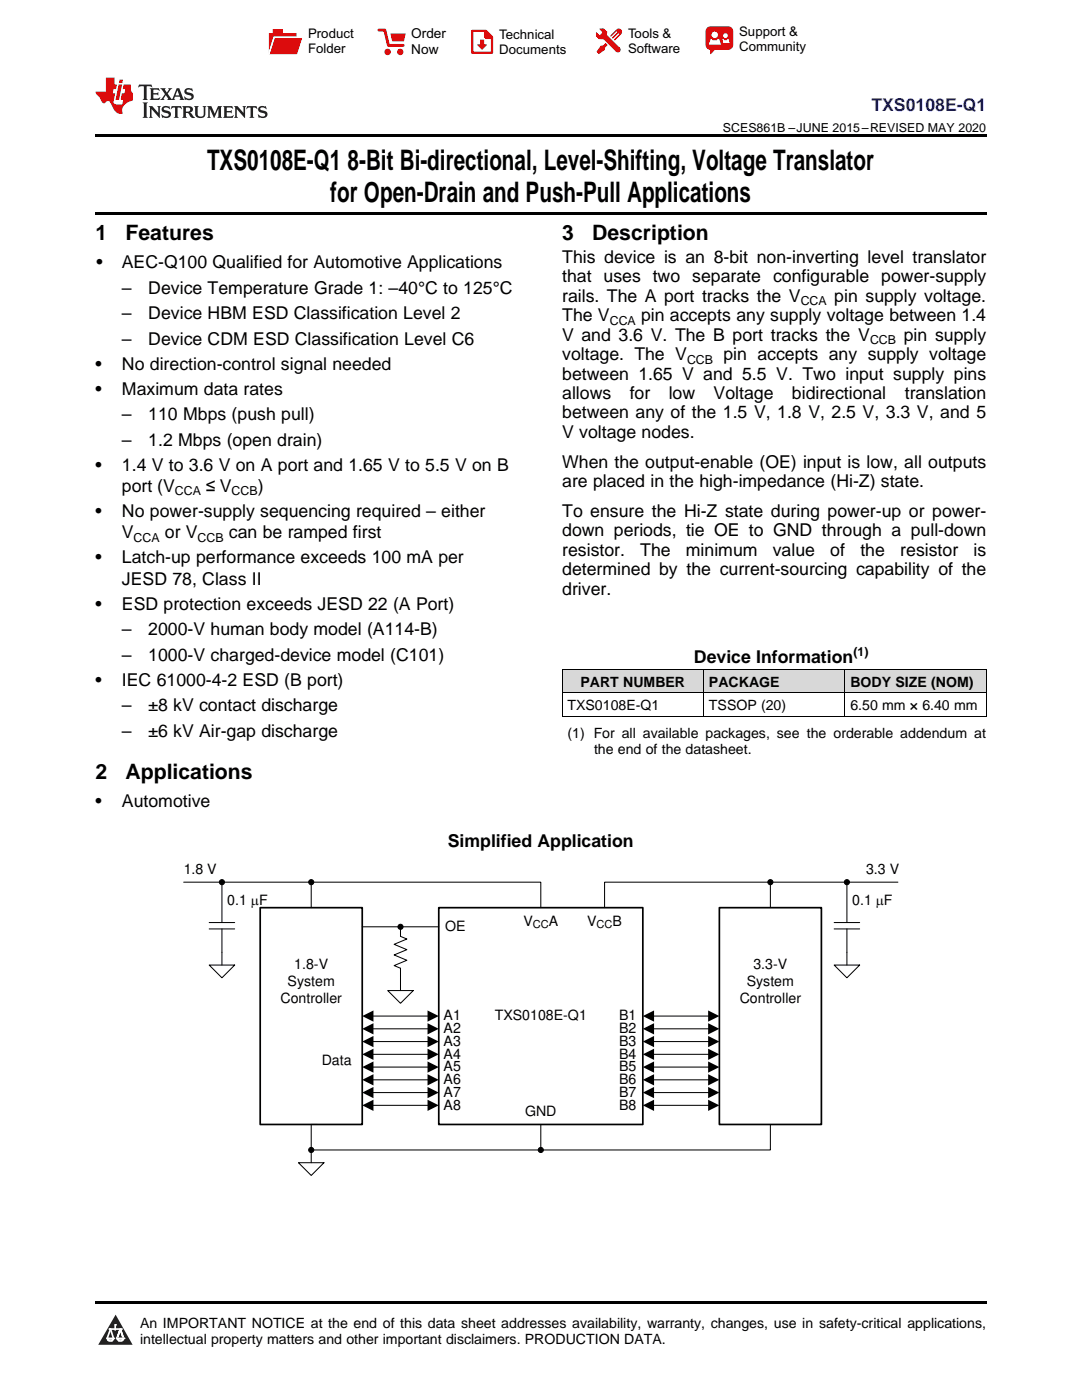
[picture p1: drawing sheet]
<svg xmlns="http://www.w3.org/2000/svg" width="216mm" height="279mm" viewBox="0 0 216 279" stroke-linecap="round" stroke-linejoin="round" font-family="sans-serif">
<defs><g id="words">
<g font-size="5.6">
<text x="41.3" y="33.9">TXS0108E-Q1</text>
<text x="69.4" y="33.9">8-Bit Bi-directional, Level-Shifting, Voltage Translator</text>
<text x="65.9" y="40.3">for Open-Drain and Push-Pull Applications</text>
</g>
<g font-size="4.2">
<text x="19" y="47.8">1</text>
<text x="25" y="47.8">Features</text>
<text x="112.2" y="47.8">3</text>
<text x="118.2" y="47.8">Description</text>
<text x="19" y="155.4">2</text>
<text x="25" y="155.4">Applications</text>
</g>
<text font-size="3.5" fill="#00f" x="173.9" y="22.2">TXS0108E-Q1</text>
<g font-size="3.5">
<text x="19.2" y="53.5">•</text>
<text x="24.3" y="53.5">AEC-Q100 Qualified for Automotive Applications</text>
<text x="112.2" y="52.5">This device is an 8-bit non-inverting level translator</text>
<text x="24.3" y="58.6">–</text>
<text x="29.6" y="58.6">Device Temperature Grade 1: –40°C to 125°C</text>
<text x="112.2" y="56.3">that uses two separate configurable power-supply</text>
<text x="24.3" y="63.7">–</text>
<text x="29.6" y="63.7">Device HBM ESD Classification Level 2</text>
<text x="112.2" y="60.2">rails. The A port tracks the V</text>
<text x="112.2" y="64.1">The V</text>
<text x="127.9" y="64.1">pin accepts any supply voltage between 1.4</text>
<text x="166.5" y="60.2">pin supply voltage.</text>
<text x="24.3" y="68.8">–</text>
<text x="29.6" y="68.8">Device CDM ESD Classification Level C6</text>
<text x="112.2" y="68">V and 3.6 V. The B port tracks the V</text>
<text x="112.2" y="71.9">voltage. The V</text>
<text x="144.4" y="71.9">pin accepts any supply voltage</text>
<text x="180.3" y="68">pin supply</text>
<text x="19" y="73.8">•</text>
<text x="24.3" y="73.8">No direction-control signal needed</text>
<text x="112.2" y="75.7">between 1.65 V and 5.5 V. Two input supply pins</text>
<text x="19" y="78.8">•</text>
<text x="24.3" y="78.8">Maximum data rates</text>
<text x="24.3" y="83.9">–</text>
<text x="29.6" y="83.9">110 Mbps (push pull)</text>
<text x="112.2" y="79.6">allows</text>
<text x="112.2" y="83.5">between any of the 1.5 V, 1.8 V, 2.5 V, 3.3 V, and 5</text>
<text x="125.7" y="79.6">for</text>
<text x="133.4" y="79.6">low</text>
<text x="142.4" y="79.6">Voltage</text>
<text x="158" y="79.6">bidirectional</text>
<text x="180.5" y="79.6">translation</text>
<text x="24.3" y="88.9">–</text>
<text x="29.6" y="88.9">1.2 Mbps (open drain)</text>
<text x="112.2" y="87.4">V voltage nodes.</text>
<text x="19" y="93.9">•</text>
<text x="24.3" y="93.9">1.4 V to 3.6 V on A port and 1.65 V to 5.5 V on B</text>
<text x="112.2" y="93.3">When the output-enable (OE) input is low, all outputs</text>
<text x="24.3" y="98.2">port (V</text>
<text x="41.1" y="98.2">≤ V</text>
<text x="51.4" y="98.2">)</text>
<text x="112.2" y="97.2">are placed in the high-impedance (Hi-Z) state.</text>
<text x="19" y="103.2">•</text>
<text x="24.3" y="103.2">No power-supply sequencing required – either</text>
<text x="24.3" y="107.4">V</text>
<text x="32.9" y="107.4">or V</text>
<text x="45.7" y="107.4">can be ramped first</text>
<text x="112.2" y="103.2">To ensure the Hi-Z state during power-up or power-</text>
<text x="112.2" y="107.1">down periods, tie OE to GND through a pull-down</text>
<text x="19" y="112.4">•</text>
<text x="24.3" y="112.4">Latch-up performance exceeds 100 mA per</text>
<text x="112.2" y="110.9">resistor.</text>
<text x="127.8" y="110.9">The</text>
<text x="136.9" y="110.9">minimum</text>
<text x="154.2" y="110.9">value</text>
<text x="165.7" y="110.9">of</text>
<text x="171.7" y="110.9">the</text>
<text x="179.6" y="110.9">resistor</text>
<text x="194.3" y="110.9">is</text>
<text x="24.3" y="116.7">JESD 78, Class II</text>
<text x="112.2" y="114.8">determined by the current-sourcing capability of the</text>
<text x="112.2" y="118.7">driver.</text>
<text x="19" y="121.7">•</text>
<text x="24.3" y="121.7">ESD protection exceeds JESD 22 (A Port)</text>
<text x="24.3" y="126.8">–</text>
<text x="24.3" y="131.8">–</text>
<text x="29.6" y="126.8">2000-V human body model (A114-B)</text>
<text x="29.6" y="131.8">1000-V charged-device model (C101)</text>
<text x="19" y="136.8">•</text>
<text x="24.3" y="136.8">IEC 61000-4-2 ESD (B port)</text>
<text x="138.5" y="132.4">Device Information</text>
<text x="24.3" y="141.9">–</text>
<text x="29.6" y="141.9">±8 kV contact discharge</text>
<text x="24.3" y="147">–</text>
<text x="29.6" y="147">±6 kV Air-gap discharge</text>
<text x="19" y="161.1">•</text>
<text x="24.3" y="161.1">Automotive</text>
<text x="89.4" y="169">Simplified Application</text>
</g>
<g font-size="2.8">
<text x="115.8" y="137.1">PART NUMBER</text>
<text x="141.5" y="137.1">PACKAGE</text>
<text x="169.7" y="137.1">BODY SIZE (NOM)</text>
<text x="113.2" y="141.7">TXS0108E-Q1</text>
<text x="141.5" y="141.7">TSSOP (20)</text>
<text x="169.7" y="141.7">6.50 mm × 6.40 mm</text>
<text x="113.2" y="147.2">(1) For all available packages, see the orderable addendum at</text>
<text x="118.5" y="150.4">the end of the datasheet.</text>
<text x="36.6" y="174.4">1.8 V</text>
<text x="172.8" y="174.4">3.3 V</text>
<text x="45.3" y="180.6">0.1 PF</text>
<text x="88.8" y="185.8">OE</text>
<text x="104.4" y="184.7">V</text>
<text x="109.5" y="184.7">A</text>
<text x="117.2" y="184.7">V</text>
<text x="122.2" y="184.7">B</text>
<text x="170" y="180.6">0.1 PF</text>
<text x="57.4" y="196.8">System</text>
<text x="58.7" y="193.4">1.8-V</text>
<text x="149" y="196.8">System</text>
<text x="150.3" y="193.4">3.3-V</text>
<text x="56" y="200.2">Controller</text>
<text x="88.5" y="203.6">A1</text>
<text x="98.7" y="203.6">TXS0108E-Q1</text>
<text x="123.5" y="203.6">B1</text>
<text x="147.6" y="200.2">Controller</text>
<text x="88.5" y="206.2">A2</text>
<text x="88.5" y="208.7">A3</text>
<text x="123.5" y="206.2">B2</text>
<text x="123.5" y="208.7">B3</text>
<text x="64.2" y="212.5">Data</text>
<text x="88.5" y="211.3">A4</text>
<text x="88.5" y="213.8">A5</text>
<text x="123.5" y="211.3">B4</text>
<text x="123.5" y="213.8">B5</text>
<text x="88.5" y="216.4">A6</text>
<text x="88.5" y="218.9">A7</text>
<text x="88.5" y="221.4">A8</text>
<text x="123.5" y="216.4">B6</text>
<text x="123.5" y="218.9">B7</text>
<text x="123.5" y="221.4">B8</text>
<text x="104.8" y="222.7">GND</text>
<text x="27.9" y="265">An IMPORTANT NOTICE at the end of this data sheet addresses availability, warranty, changes, use in safety-critical applications,</text>
<text x="27.9" y="268.2">intellectual property matters and other important disclaimers. PRODUCTION DATA.</text>
</g>
<g font-size="2.7">
<text x="82.1" y="7.7">Order</text>
<text x="82.1" y="10.7">Now</text>
</g>
<g font-size="2.6">
<text x="61.5" y="7.6">Product</text>
<text x="61.5" y="10.6">Folder</text>
<text x="99.6" y="7.8">Technical</text>
<text x="99.6" y="10.8">Documents</text>
<text x="125.3" y="7.6">Tools &amp;</text>
<text x="125.3" y="10.6">Software</text>
<text x="147.5" y="7.2">Support &amp;</text>
<text x="147.5" y="10.2">Community</text>
</g>
<g font-size="2.5">
<text x="144.3" y="26.3">SCES861B –JUNE 2015–REVISED MAY 2020</text>
<text x="121.7" y="64.8">CCA</text>
<text x="159.8" y="60.9">CCA</text>
<text x="173.6" y="68.7">CCB</text>
<text x="137.1" y="72.6">CCB</text>
<text x="34.9" y="98.9">CCA</text>
<text x="46.2" y="98.9">CCB</text>
<text x="26.7" y="108.1">CCA</text>
<text x="39.4" y="108.1">CCB</text>
<text x="170.3" y="131">(1)</text>
</g>
<g font-size="2.2">
<text x="106.3" y="185.2">CC</text>
<text x="119" y="185.2">CC</text>
</g>
</g></defs>
<g fill="#d8d8d8">
<path d="M112.2 133.7h28.2v4.6h-28.2z"/>
<path d="M140.4 133.7h28.2v4.6h-28.2z"/>
<path d="M168.6 133.7h28.2v4.6h-28.2z"/>
</g>
<path d="M23.1 262.4l3.4 6h-6.9z" fill-rule="evenodd" fill="#231f20"/>
<path d="M21.4 267.1h1.2l-.3 .5h-.3a.55 .55 0 0 1-.6-.5z" fill-rule="evenodd" fill="#fff"/>
<path d="M21.4 267.1h1.2l-.3 .5h-.3a.55 .55 0 0 1-.6-.5z" fill="none" stroke="#231f20" stroke-width=".34"/>
<path d="M21.4 267.1l1.2 .1-.3 .4h-.5z" fill="none" stroke="#fff" stroke-width=".34"/>
<path d="M23 265.3h.1" fill="none" stroke="#fff" stroke-width=".34"/>
<path d="M23 264.4v.9z" fill="#fff"/>
<path d="M23 264.4v.9z" fill="none" stroke="#fff" stroke-width=".34"/>
<circle cx="23" cy="264.4" r=".17" fill="#fff"/>
<path d="M21.9 265.2h.1" fill="none" stroke="#fff" stroke-width=".34"/>
<path d="M21.9 265.2h2.3z" fill="#fff"/>
<path d="M21.9 265.2h2.3z" fill="none" stroke="#fff" stroke-width=".34"/>
<circle cx="24.2" cy="265.2" r=".17" fill="#fff"/>
<path d="M23.3 267.1h.1" fill="none" stroke="#fff" stroke-width=".34"/>
<path d="M24 265.2l-.7 1.9z" fill-rule="evenodd" fill="#fff"/>
<path d="M24 265.2l-.7 1.9z" fill="none" stroke="#fff" stroke-width=".34"/>
<path d="M24 265.2l.7 1.9z" fill-rule="evenodd" fill="#fff"/>
<path d="M24 265.2l.7 1.9z" fill="none" stroke="#fff" stroke-width=".34"/>
<path d="M24.6 267.1h.1" fill="none" stroke="#fff" stroke-width=".34"/>
<circle cx="21.4" cy="267.1" r=".17" fill="#fff"/>
<path d="M22.1 265.2l-.7 1.9z" fill="#fff"/>
<path d="M22.1 265.2l-.7 1.9z" fill="none" stroke="#fff" stroke-width=".34"/>
<path d="M22.1 265.2l.5 1.9z" fill="#fff"/>
<path d="M22.1 265.2l.5 1.9z" fill="none" stroke="#fff" stroke-width=".34"/>
<circle cx="22.6" cy="267.1" r=".17" fill="#fff"/>
<path d="M23.4 267.1h1.3a.65 .65 0 0 1-.7 .5 .65 .65 0 0 1-.6-.5z" fill-rule="evenodd" fill="#fff"/>
<path d="M23.4 267.1h1.3a.65 .65 0 0 1-.7 .5 .65 .65 0 0 1-.6-.5z" fill="none" stroke="#231f20" stroke-width=".34"/>
<path d="M23.4 267.1h1.3l-.4 .5h-.6z" fill="none" stroke="#fff" stroke-width=".34"/>
<path d="M23.3 267.1h.1" fill="none" stroke="#fff" stroke-width=".34"/>
<circle cx="24.7" cy="267.1" r=".17" fill="#fff"/>
<path d="M19 26.8h177.8v.6h-177.8zM19 42.3h177.8v.5h-177.8zM112.2 142.9l.1 .1zM168.5 142.9l.1 .1zM196.7 142.9l.1 .1zM19 259.7h177.8v.5h-177.8z" fill="#000"/>
<path d="M51.9 181.1h20.4v43.3h-20.4zM87.5 181.1h40.8v43.3h-40.8zM143.5 181.1h20.4v43.3h-20.4z" fill="none" stroke="#000" stroke-width=".34"/>
<g fill="#000">
<path d="M72.3 202.8l2.2-1.1v2.2zM72.3 205.3l2.2-1.1v2.2zM72.3 207.9l2.2-1.2v2.3zM72.3 210.4l2.2-1.1v2.2zM72.3 213l2.2-1.2v2.3zM72.3 215.5l2.2-1.1v2.2zM72.3 218l2.2-1.1v2.3zM85.3 201.7l2.2 1.1-2.2 1.1zM85.3 204.2l2.2 1.1-2.2 1.1zM85.3 206.7l2.2 1.2-2.2 1.1zM85.3 209.3l2.2 1.1-2.2 1.1zM85.3 211.8l2.2 1.2-2.2 1.1z"/>
<path d="M85.3 214.4l2.2 1.1-2.2 1.1zM85.3 216.9l2.2 1.1-2.2 1.2zM85.3 219.5l2.2 1.1-2.2 1.1zM128.3 202.8l2.2-1.1v2.2zM128.3 205.3l2.2-1.1v2.2zM128.3 207.9l2.2-1.2v2.3zM128.3 210.4l2.2-1.1v2.2zM128.3 213l2.2-1.2v2.3zM128.3 215.5l2.2-1.1v2.2zM128.3 218l2.2-1.1v2.3zM141.3 201.7l2.2 1.1-2.2 1.1zM141.3 204.2l2.2 1.1-2.2 1.1z"/>
<path d="M141.3 206.7l2.2 1.2-2.2 1.1zM141.3 209.3l2.2 1.1-2.2 1.1zM141.3 211.8l2.2 1.2-2.2 1.1zM141.3 214.4l2.2 1.1-2.2 1.1zM141.3 216.9l2.2 1.1-2.2 1.2zM141.3 219.5l2.2 1.1-2.2 1.1zM72.3 220.6l2.2-1.1v2.2zM128.3 220.6l2.2-1.1v2.2z"/>
<circle cx="44.3" cy="176.1" r=".51"/>
<circle cx="62.1" cy="176.1" r=".51"/>
<circle cx="153.7" cy="176.1" r=".51"/>
<circle cx="169" cy="176.1" r=".51"/>
<circle cx="79.9" cy="185" r=".51"/>
<circle cx="62.1" cy="229.5" r=".51"/>
<circle cx="107.9" cy="229.5" r=".51"/>
</g>
<g fill="none" stroke="#000" stroke-width=".2">
<path d="M112.2 138.3h84.6M112.2 133.6h84.6M112.2 133.6v9.4M140.4 133.6v9.4M168.6 133.6v9.4M196.8 133.6v9.4M112.2 142.9h84.6M36.6 176.1h25.5M44.3 176.1v8M62.1 176.1h45.8v5M62.1 176.1v5M153.7 176.1h-33.1v5"/>
<path d="M153.7 176.1v5M153.7 176.1h25.5M169 176.1v8M41.7 192.6h5.1l-2.5 2.5zM41.7 185.4h5.1M41.7 184.1h5.1M44.3 185.4v7.2M72.3 185h15.2M77.4 197.7h5.1l-2.6 2.5zM79.9 185v1.9l1.3 .5-2.6 1.1 2.6 1-2.6 1.1 2.6 1-2.6 1.1 1.3 .5v4.5M166.4 192.6h5.1l-2.5 2.5zM166.4 185.4h5.1"/>
<path d="M166.4 184.1h5.1M169 185.4v7.2M74.2 202.8h11.4M74.2 205.3h11.4M74.2 207.9h11.4M74.2 210.4h11.4M74.2 213h11.4M74.2 215.5h11.4M74.2 218h11.4M130.2 202.8h11.4M130.2 205.3h11.4M130.2 207.9h11.4"/>
<path d="M130.2 210.4h11.4M130.2 213h11.4M130.2 215.5h11.4M130.2 218h11.4M59.6 232h5l-2.5 2.6zM62.1 229.5h45.8M62.1 229.5v2.5M63.4 224.4h-1.3v5.1M74.2 220.6h11.4M107.9 224.4v5.1M130.2 220.6h11.4M153.7 224.4v5.1h-45.8"/>
<circle cx="44.3" cy="176.1" r=".51"/>
<circle cx="62.1" cy="176.1" r=".51"/>
<circle cx="153.7" cy="176.1" r=".51"/>
<circle cx="169" cy="176.1" r=".51"/>
<circle cx="79.9" cy="185" r=".51"/>
<circle cx="62.1" cy="229.5" r=".51"/>
<circle cx="107.9" cy="229.5" r=".51"/>
</g>
<path d="M27.7 16.9l-.1 .6 .6-.3h.5v.2v2.2l-.2 .4h1l-.2-.4v-2.2v-.2h.5l.6 .3-.2-.6zM29.9 17.6l.2 .4v1.6l-.2 .4h1.9l.1-.6a1.09 1.09 0 0 1-1.3 .1v-.6h.6l.4 .2v-.7l-.2 .2h-.8v-.6l.2-.1a1.01 1.01 0 0 1 1 .3l-.1-.6zM32 17.6l.9 1.2-1 1.2h.9l-.2-.3 .5-.7 .5 .7-.3 .3h1.7l-.2-.3 .1-.4h1l.1 .4-.2 .3h1l-.3-.4-.7-2h-.5l-1 2.2-.8-1.1 .9-1.1h-.9l.2 .2-.4 .7-.4-.7 .2-.2zM35.4 18l.4 1h-.8zM37 17.7a.66 .66 0 0 0-.2 .8 .66 .66 0 0 0 .6 .4l.7 .2 .1 .2a.8 .8 0 0 1-.7 .4 .8 .8 0 0 1-.7-.5l.1 .8 .2-.2a.94 .94 0 0 0 1.1 .1 .94 .94 0 0 0 .4-.9 1.48 1.48 0 0 0-1.3-.6v-.4a1.1 1.1 0 0 1 1.2 .2l-.2-.6-.2 .1-.5-.1zM28.5 20.4l.2 .4v2.3l-.2 .4h1l-.2-.4v-2.3l.2-.4zM29.7 21.2l.2 .4v1.5l-.2 .4h.8l-.3-.4 .1-1.3 1.6 1.8v-2l.2-.4h-.7l.2 .2v1.1l-1.2-1.3zM32.5 21.3a.66 .66 0 0 0-.2 .8 .66 .66 0 0 0 .6 .4l.6 .2 .2 .2a.8 .8 0 0 1-.8 .4 .8 .8 0 0 1-.7-.5l.2 .7 .2-.1a.94 .94 0 0 0 1 .1 .94 .94 0 0 0 .5-1 1.47 1.47 0 0 0-1.3-.6l-.1-.3a1.1 1.1 0 0 1 1.3 .2l-.2-.6-.2 .1-.5-.2zM34.3 21.2l-.2 .6a.64 .64 0 0 1 .8-.3v1.6l-.2 .4h1l-.3-.4 .1-1.6a.66 .66 0 0 1 .8 .3l-.2-.6zM36.3 21.2l.3 .4v1.5l-.3 .4h1l-.2-.2v-.7h.5l.1 .1a.8 .8 0 0 0 1.2 .7l-1-1a.62 .62 0 0 0 .6-.5 .62 .62 0 0 0-.6-.7zM37.1 21.5h.1a.48 .48 0 0 1 .6 0 .48 .48 0 0 1 .1 .6l-.2 .1-.6 .1zM38.7 21.2l.2 .2a2.29 2.29 0 0 0 .4 2 1.05 1.05 0 0 0 1.7-.7v-1.3l.2-.2h-.8l.2 .4v1.1a.61 .61 0 0 1-.6 .6 .61 .61 0 0 1-.6-.6v-1.1l.3-.4zM41.3 21.2l.3 .4v1.5l-.3 .4h.8l-.2-.4v-1.4l.8 1.9 .9-1.9v1.4l-.2 .4h.9l-.2-.4v-1.5l.2-.4h-.8l-.7 1.5-.6-1.5zM44.5 21.2l.2 .4v1.5l-.2 .4h1.9l.2-.6a1.1 1.1 0 0 1-1.4 .2v-.7h.6l.4 .2v-.6l-.2 .1-.8 .1v-.6l.2-.1a1.02 1.02 0 0 1 1.1 .2l-.2-.5zM46.7 21.2l.2 .4v1.5l-.2 .4h.8l-.3-.4 .1-1.3 1.6 1.8v-2l.2-.4h-.7l.2 .2v1.1l-1.2-1.3zM49.3 21.2l-.1 .6a.64 .64 0 0 1 .8-.3v1.6l-.3 .4h1l-.2-.4v-1.6a.66 .66 0 0 1 .8 .3l-.1-.6zM51.7 21.3a.66 .66 0 0 0-.2 .7 .66 .66 0 0 0 .7 .5l.6 .2 .1 .2a.8 .8 0 0 1-.7 .4 .8 .8 0 0 1-.7-.5l.1 .7 .2-.1a.94 .94 0 0 0 1.1 .1 .94 .94 0 0 0 .4-1 1.48 1.48 0 0 0-1.2-.6l-.1-.3a1.1 1.1 0 0 1 1.2 .2l-.2-.6-.1 .1-.6-.2z" fill="#231f20"/>
<path d="M21.1 15.5v2.8h-2v.4l.9 .9a.96 .96 0 0 0 1 1 .59 .59 0 0 1 .5-.4 .59 .59 0 0 1 .5 .3l.4 .8a1.61 1.61 0 0 0 2.1 1.3 1.63 1.63 0 0 1 1.1-2.2l.9-.3v-1.5a1.6 1.6 0 0 1-.4-1.7h-1.4l-.2 .9h.5l-.2 .8h-.5l-.2 1v.3h.5l-.2 .9h-.7a.74 .74 0 0 1-1-.6l.3-1.6h-.5l.2-.8h.5l.1-.9h-.4v-1.4zM23.7 16.9l-.7 3h.8l.6-3zM23.8 15.9l-.1 .7h.7l.2-.7z" fill="#ee1d23"/>
<g fill="#d60000">
<path d="M54.4 5.8h2v.8h2.8v4.2h-5.5v-4.2h.7z" fill-rule="evenodd"/>
<path d="M54.7 7.5h5.6l-1 3.3h-5.6z" fill-rule="evenodd"/>
</g>
<path d="M54.6 7.4h5.8l-.1 .1h-5.5l-1.1 3.3z" fill-rule="evenodd" fill="#fff"/>
<path d="M54.6 7.4h5.8l-.1 .1h-5.5l-1.1 3.3z" fill="none" stroke="#fff" stroke-width=".2"/>
<path d="M75.6 6h1.2l.7 3.1h3" fill="none" stroke="#d60000" stroke-width=".56"/>
<g fill="#d60000">
<path d="M77.9 6.7h3.1l-.4 1.5h-2.3z" fill-rule="evenodd"/>
<circle cx="77.3" cy="10.4" r=".64"/>
<circle cx="79.9" cy="10.4" r=".64"/>
</g>
<path d="M94.2 6.2h2.7l1.3 1.2v3.1h-4z" fill="none" stroke="#d60000" stroke-width=".44"/>
<g fill="#d60000">
<path d="M95.8 7.9h.8v1h.6l-1 1.1-1-1v-.1h.6z" fill-rule="evenodd"/>
<path d="M96.6 6.2h.3l1.3 1.2v.4h-1.3l-.3-.4z" fill-rule="evenodd"/>
<path d="M119.6 5.7h.9l.6 .6 .1 .7 2.5 2.5-.8 .8-2.3-2.3-1.1-.2-.6-.6v-.8l.7 .6 .5-.4v-.2l-.4-.5z" fill-rule="evenodd"/>
<path d="M119.9 9.1h.4l.5-.5 .4 .4-.5 .5v.4l-1.2 .9-.5-.5z" fill-rule="evenodd"/>
<path d="M123 5.9a.67 .67 0 0 1 .9 0 .67 .67 0 0 1 0 .9z" fill-rule="evenodd"/>
<path d="M123 5.9l.9 .9-1.2 1.2h-.2l.1-.2 .9-.9 .1-.2h-.3l-.9 1h-.2v-.2l.9-1 .1-.2h-.3l-.9 1h-.2v-.2z" fill-rule="evenodd"/>
<circle cx="123.3" cy="9.9" r=".54"/>
</g>
<path d="M121.1 6.3l-.1 .7" fill="none" stroke="#d60000" stroke-width=".2"/>
<g fill="#d60000">
<path d="M141.1 5.5l.6-.2h3.6a.95 .95 0 0 1 1 .9v2.8a.95 .95 0 0 1-1 .9h-3.6a.95 .95 0 0 1-.9-.9v-2.8z" fill-rule="evenodd"/>
<path d="M141.7 9.9h.9l-.7 .9h-.2z" fill-rule="evenodd"/>
</g>
<g fill="#fff">
<path d="M144.3 8.6h1.3z"/>
<path d="M141.8 7.8h.3l.1 .2h.8l.2-.2h.3l.4 1.1h-2.5z" fill-rule="evenodd"/>
<path d="M144.2 7.8h.2l.2 .2h.4l.2-.2h.2l.2 .8h-1.3z" fill-rule="evenodd"/>
<circle cx="142.6" cy="6.9" r=".65"/>
<circle cx="144.8" cy="7.1" r=".48"/>
</g>
<use href="#words"/>
</svg>
